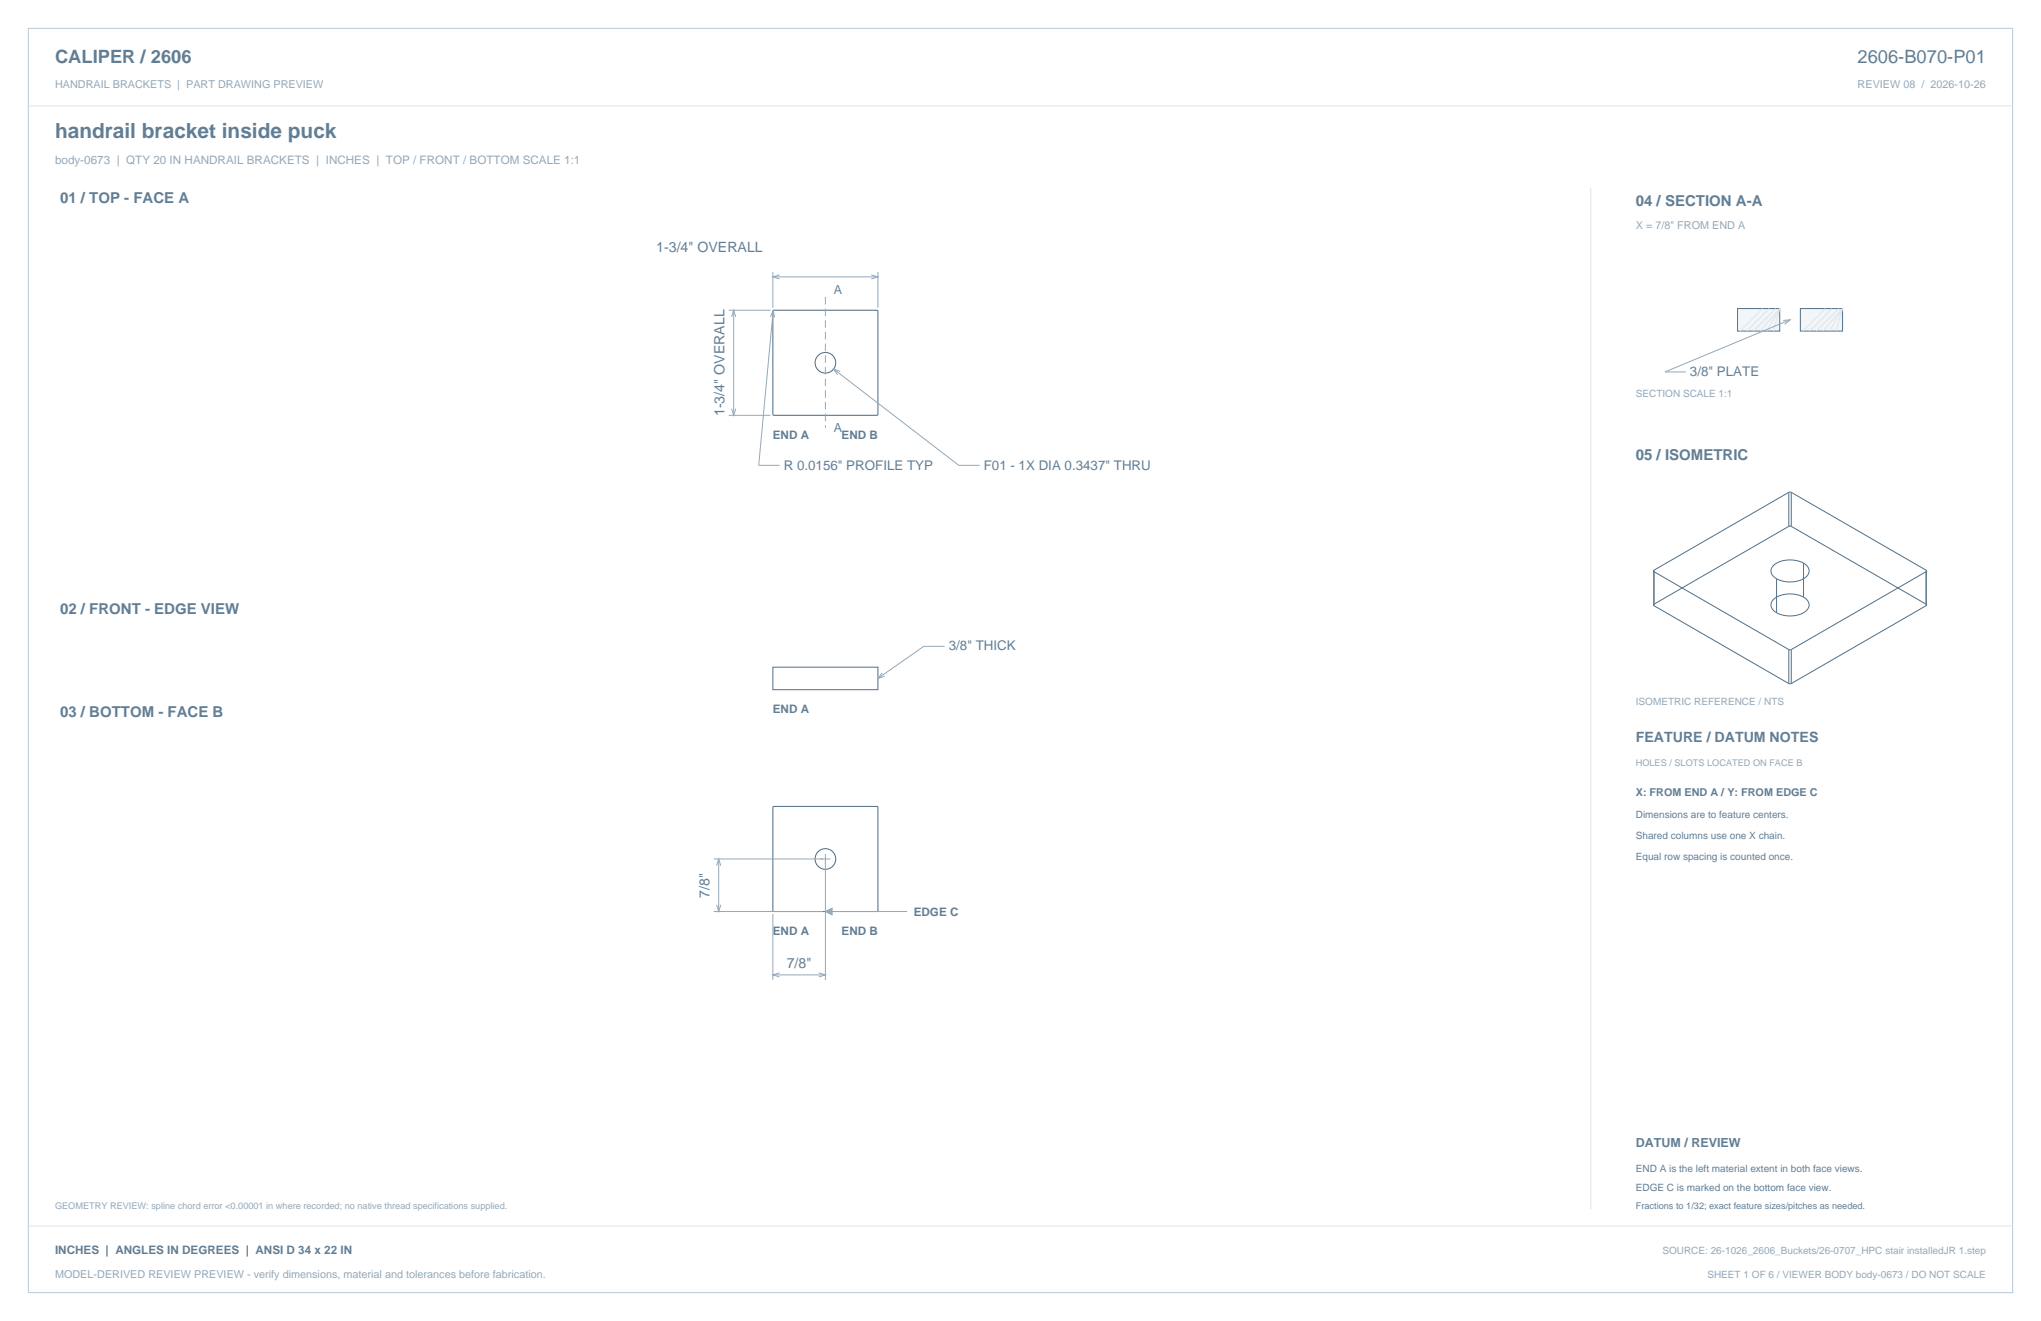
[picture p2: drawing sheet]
<svg xmlns="http://www.w3.org/2000/svg" width="864mm" height="559mm" viewBox="0 0 864 559" stroke-linecap="round" stroke-linejoin="round" font-family="sans-serif">
<defs><g id="words">
<text font-size="8.8" fill="#617e94" x="23.3" y="58.2">handrail bracket inside puck</text>
<g font-size="7.8" fill="#617e94">
<text x="23.3" y="26.8">CALIPER / 2606</text>
<text x="786" y="26.8">2606-B070-P01</text>
</g>
<g font-size="6.3" fill="#617e94">
<text x="25.4" y="86.1">01 / TOP - FACE A</text>
<text x="692.1" y="87.1">04 / SECTION A-A</text>
<text x="692.1" y="194.4">05 / ISOMETRIC</text>
<text x="25.4" y="259.6">02 / FRONT - EDGE VIEW</text>
<text x="25.4" y="303.4">03 / BOTTOM - FACE B</text>
</g>
<g font-size="6" fill="#617e94">
<text x="277.7" y="106.5">1-3/4&quot; OVERALL</text>
<text x="306.6" y="176" transform="rotate(-90 306.6 176)">1-3/4&quot; OVERALL</text>
<text x="692.1" y="314">FEATURE / DATUM NOTES</text>
<text x="300.2" y="379.7" transform="rotate(-90 300.2 379.7)">7/8&quot;</text>
<text x="332.9" y="409.6">7/8&quot;</text>
</g>
<g font-size="5.6" fill="#617e94">
<text x="715.1" y="159.1">3/8&quot; PLATE</text>
<text x="331.6" y="198.6">R 0.0156&quot; PROFILE TYP</text>
<text x="416.3" y="198.6">F01 - 1X DIA 0.3437&quot; THRU</text>
<text x="401.5" y="275.2">3/8&quot; THICK</text>
</g>
<g font-size="5.3" fill="#617e94">
<text x="352.8" y="124.5">A</text>
<text x="352.8" y="182.7">A</text>
<text x="692.1" y="485.1">DATUM / REVIEW</text>
</g>
<text font-size="4.9" fill="#93a8b9" x="23.3" y="69.5">body-0673 | QTY 20 IN HANDRAIL BRACKETS | INCHES | TOP / FRONT / BOTTOM SCALE 1:1</text>
<g font-size="4.9" fill="#617e94">
<text x="327" y="185.9">END A</text>
<text x="356.1" y="185.9">END B</text>
<text x="327" y="301.6">END A</text>
<text x="386.6" y="387.3">EDGE C</text>
<text x="327" y="395.5">END A</text>
<text x="356.1" y="395.5">END B</text>
<text x="23.3" y="530.6">INCHES | ANGLES IN DEGREES | ANSI D 34 x 22 IN</text>
</g>
<g font-size="4.6" fill="#93a8b9">
<text x="23.3" y="37">HANDRAIL BRACKETS | PART DRAWING PREVIEW</text>
<text x="786" y="37">REVIEW 08 / 2026-10-26</text>
<text x="692.1" y="97">X = 7/8&quot; FROM END A</text>
<text x="23.3" y="540.5">MODEL-DERIVED REVIEW PREVIEW - verify dimensions, material and tolerances before fabrication.</text>
</g>
<text font-size="4.6" fill="#617e94" x="692.1" y="336.9">X: FROM END A / Y: FROM EDGE C</text>
<g font-size="4.2" fill="#93a8b9">
<text x="692.1" y="167.9">SECTION SCALE 1:1</text>
<text x="692.1" y="298.1">ISOMETRIC REFERENCE / NTS</text>
<text x="703.4" y="530.6">SOURCE: 26-1026_2606_Buckets/26-0707_HPC stair installedJR 1.step</text>
<text x="722.4" y="540.5">SHEET 1 OF 6 / VIEWER BODY body-0673 / DO NOT SCALE</text>
</g>
<g font-size="4.2" fill="#617e94">
<text x="692.1" y="346.1">Dimensions are to feature centers.</text>
<text x="692.1" y="354.9">Shared columns use one X chain.</text>
<text x="692.1" y="363.7">Equal row spacing is counted once.</text>
<text x="692.1" y="495.7">END A is the left material extent in both face views.</text>
<text x="692.1" y="503.8">EDGE C is marked on the bottom face view.</text>
</g>
<g font-size="3.9" fill="#93a8b9">
<text x="692.1" y="323.8">HOLES / SLOTS LOCATED ON FACE B</text>
<text x="23.3" y="511.5">GEOMETRY REVIEW: spline chord error &lt;0.00001 in where recorded; no native thread specifications supplied.</text>
</g>
<text font-size="3.9" fill="#617e94" x="692.1" y="511.5">Fractions to 1/32; exact feature sizes/pitches as needed.</text>
</g></defs>
<path d="M12 12h839.6v534.8h-839.6z" fill="none" stroke="#b8cad8" stroke-width=".42"/>
<path d="M12 44.8h839.6M673.1 79.4v432.1" fill="none" stroke="#dbe5ed" stroke-width=".42"/>
<g fill="none" stroke="#536f85" stroke-width=".44">
<path d="M327.1 131.4l44.3-.1v44.3h-44.3zM327.1 341.3l44.3-.1v44.3h-44.3z"/>
<circle cx="349.2" cy="153.5" r="4.4"/>
<circle cx="349.2" cy="363.4" r="4.4"/>
</g>
<g fill="none" stroke="#93a8b9" stroke-width=".42">
<path d="M327 115v15.2M327 117.1h44.5M329.8 116.2l-2.8 .9 2.8 .9M368.7 116.2l2.8 .9-2.8 .9M371.5 115v15.2M308.3 131.2h17.7M309.6 134.1l.8-2.9 .9 2.9M310.4 131.2v44.5M326 134.1l1.1-2.8 .7 2.9M327.1 131.3l-6.1 65.5h8.8M352.7 156.1l53 40.7h8.8M355.5 157.1l-2.8-1 1.7 2.4"/>
<path d="M308.3 175.7h17.7M309.6 172.9l.8 2.8 .9-2.8M399.7 273.4h-8.8l-19.4 13.6M373.3 284.6l-1.8 2.4 2.8-.9M302 363.4h49.4M303.2 366.2l.9-2.8 .9 2.8M304.1 363.4v22.2M349.2 361.2v53.3M302 385.6h46.2M303.2 382.8l.9 2.8 .9-2.8M327 386.6v27.9M349.2 385.6h34.6"/>
<path d="M327 412.4h22.2M329.8 411.5l-2.8 .9 2.8 .9M346.4 411.5l2.8 .9-2.8 .9"/>
</g>
<path d="M349.2 125.6v55.4" fill="none" stroke="#93a8b9" stroke-width=".42" stroke-dasharray="3.2 1.8" stroke-linecap="butt"/>
<path d="M327 282.2h44.5v9.5h-44.5z" fill="none" stroke="#536f85" stroke-width=".42"/>
<path d="M349.2 385.6l2.9-1.4v2.8z" fill="#93a8b9" stroke="#93a8b9" stroke-width=".42"/>
<path d="M735.2 130.5h17.8v9.6h-17.8z" fill-rule="evenodd" fill="#f2f6f9" stroke="#536f85" stroke-width=".42"/>
<path d="M745.8 130.5l-9.6 9.6M748.6 130.5l-9.5 9.6M751.4 130.5l-9.5 9.6M753 130.5l-8.3 9.6M753 130.5l-5.5 9.6M753 130.5l-2.6 9.6" fill="none" stroke="#dbe5ed" stroke-width=".42"/>
<path d="M761.8 130.5h17.8v9.6h-17.8z" fill-rule="evenodd" fill="#f2f6f9" stroke="#536f85" stroke-width=".42"/>
<path d="M772.4 130.5l-9.6 9.6M775.2 130.5l-9.5 9.6M778 130.5l-9.5 9.6M779.6 130.5l-8.3 9.6M779.6 130.5l-5.5 9.6M779.6 130.5l-2.7 9.6M12 518.6h839.6" fill="none" stroke="#dbe5ed" stroke-width=".42"/>
<path d="M754.5 135.6l2.9-.3-2.3 1.9M757.4 135.3l-52.9 22h8.8" fill="none" stroke="#93a8b9" stroke-width=".42"/>
<g fill="none" stroke="#536f85" stroke-width=".42">
<path d="M756.9 208.3h1M756.9 208.3v14.3M756.9 208.3l-57.1 32.9M757.9 208.3v14.3M757.9 208.3l57.1 32.9M756.9 222.6h1M756.9 222.6l-57.1 33v.6M757.9 222.6l57.1 33v.6M763.1 238.2a11.5 11.5 0 0 0-13.1 1.5 3.4 3.4 0 0 0 1.7 5.1M763.1 238.2a3.5 3.5 0 0 1 2.4 3.5 3.5 3.5 0 0 1-2.7 3.3 12.7 12.7 0 0 1-11.1-.2M763.1 238.2v14.4M699.8 241.2v.6l57.1 33"/>
<path d="M699.8 241.2v15M699.8 256.2l57.1 33M751.7 244.8v14.4M763.1 252.6a3.5 3.5 0 0 1 2.4 3.5 3.5 3.5 0 0 1-2.7 3.3 12.7 12.7 0 0 1-11.1-.2M763.1 252.6a11.5 11.5 0 0 0-13.1 1.5 3.4 3.4 0 0 0 1.7 5.1M815 241.2v.6l-57.1 33M815 241.2v15M815 256.2l-57.1 33M756.9 274.8h1M756.9 274.8v14.4M757.9 274.8v14.4M756.9 289.2h1"/>
</g>
<use href="#words"/>
</svg>
